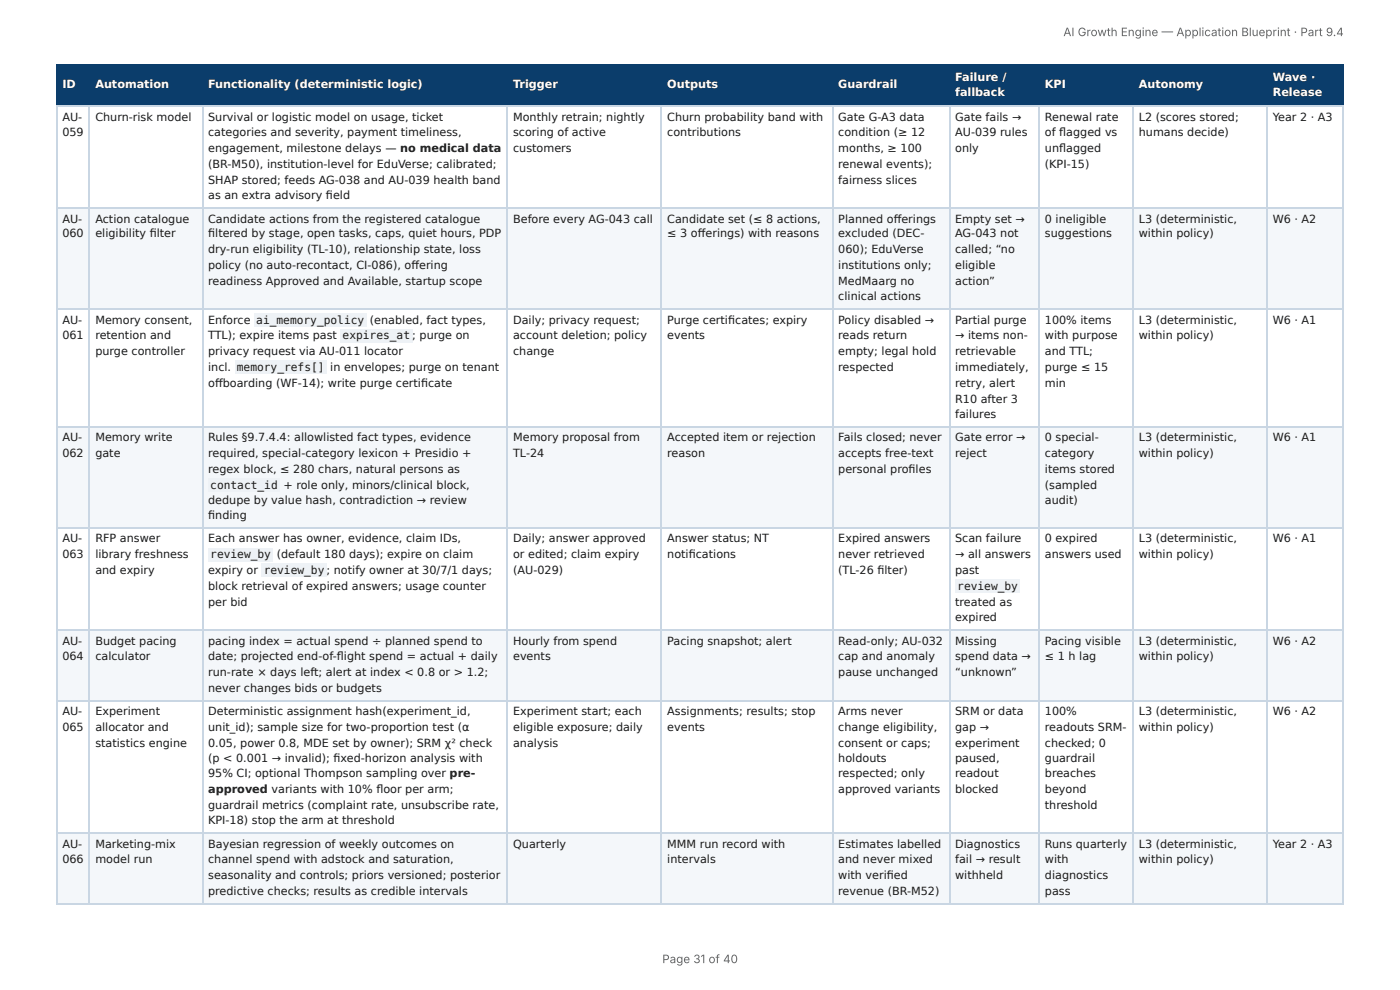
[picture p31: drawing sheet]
<svg xmlns="http://www.w3.org/2000/svg" width="297mm" height="210mm" viewBox="0 0 297 210" stroke-linecap="round" stroke-linejoin="round" font-family="sans-serif">
<defs><g id="words">
<g font-size="2.5" fill="#666">
<text x="225.8" y="7.7">AI Growth Engine — Application Blueprint · Part 9.4</text>
<text x="140.7" y="204.5">Page 31 of 40</text>
</g>
<g font-size="2.4" fill="#fff">
<text x="202.9" y="17.1">Failure /</text>
<text x="270.3" y="17.1">Wave ·</text>
<text x="13.2" y="18.7">ID</text>
<text x="20.3" y="18.7">Automation</text>
<text x="44.2" y="18.7">Functionality (deterministic logic)</text>
<text x="109" y="18.7">Trigger</text>
<text x="141.7" y="18.7">Outputs</text>
<text x="178" y="18.7">Guardrail</text>
<text x="202.9" y="20.5">fallback</text>
<text x="221.9" y="18.7">KPI</text>
<text x="241.9" y="18.7">Autonomy</text>
<text x="270.3" y="20.5">Release</text>
</g>
<g font-size="2.4" fill="#1a1a1a">
<text x="13.2" y="25.6">AU-</text>
<text x="13.2" y="29">059</text>
<text x="20.3" y="25.6">Churn-risk model</text>
<text x="44.2" y="25.6">Survival or logistic model on usage, ticket</text>
<text x="44.2" y="29">categories and severity, payment timeliness,</text>
<text x="109" y="25.6">Monthly retrain; nightly</text>
<text x="109" y="29">scoring of active</text>
<text x="141.7" y="25.6">Churn probability band with</text>
<text x="141.7" y="29">contributions</text>
<text x="178" y="25.6">Gate G-A3 data</text>
<text x="178" y="29">condition (≥ 12</text>
<text x="202.9" y="25.6">Gate fails →</text>
<text x="202.9" y="29">AU-039 rules</text>
<text x="221.9" y="25.6">Renewal rate</text>
<text x="221.9" y="29">of fl agged vs</text>
<text x="241.9" y="25.6">L2 (scores stored;</text>
<text x="241.9" y="29">humans decide)</text>
<text x="270.3" y="25.6">Year 2 · A3</text>
<text x="44.2" y="32.3">engagement, milestone delays — no medical data</text>
<text x="44.2" y="35.7">(BR-M50), institution-level for EduVerse; calibrated;</text>
<text x="109" y="32.3">customers</text>
<text x="178" y="32.3">months, ≥ 100</text>
<text x="178" y="35.7">renewal events);</text>
<text x="202.9" y="32.3">only</text>
<text x="221.9" y="32.3">unfl agged</text>
<text x="221.9" y="35.7">(KPI-15)</text>
<text x="44.2" y="39">SHAP stored; feeds AG-038 and AU-039 health band</text>
<text x="178" y="39">fairness slices</text>
<text x="13.2" y="47.3">AU-</text>
<text x="20.3" y="47.3">Action catalogue</text>
<text x="44.2" y="42.4">as an extra advisory fi eld</text>
<text x="44.2" y="47.3">Candidate actions from the registered catalogue</text>
<text x="109" y="47.3">Before every AG-043 call</text>
<text x="141.7" y="47.3">Candidate set (≤ 8 actions,</text>
<text x="178" y="47.3">Planned off erings</text>
<text x="202.9" y="47.3">Empty set →</text>
<text x="221.9" y="47.3">0 ineligible</text>
<text x="241.9" y="47.3">L3 (deterministic,</text>
<text x="270.3" y="47.3">W6 · A2</text>
<text x="13.2" y="50.4">060</text>
<text x="20.3" y="50.4">eligibility fi lter</text>
<text x="44.2" y="50.4">fi ltered by stage, open tasks, caps, quiet hours, PDP</text>
<text x="44.2" y="53.8">dry-run eligibility (TL-10), relationship state, loss</text>
<text x="141.7" y="50.4">≤ 3 off erings) with reasons</text>
<text x="178" y="50.4">excluded (DEC-</text>
<text x="178" y="53.8">060); EduVerse</text>
<text x="202.9" y="50.4">AG-043 not</text>
<text x="202.9" y="53.8">called; “no</text>
<text x="221.9" y="50.4">suggestions</text>
<text x="241.9" y="50.4">within policy)</text>
<text x="44.2" y="57.1">policy (no auto-recontact, CI-086), off ering</text>
<text x="178" y="57.1">institutions only;</text>
<text x="202.9" y="57.1">eligible</text>
<text x="44.2" y="60.5">readiness Approved and Available, startup scope</text>
<text x="178" y="60.5">MedMaarg no</text>
<text x="178" y="63.8">clinical actions</text>
<text x="202.9" y="60.5">action”</text>
<text x="13.2" y="68.7">AU-</text>
<text x="20.3" y="68.7">Memory consent,</text>
<text x="44.2" y="68.7">Enforce</text>
<text x="54.4" y="68.7">ai_memory_policy</text>
<text x="78.6" y="68.7">(enabled, fact types,</text>
<text x="109" y="68.7">Daily; privacy request;</text>
<text x="141.7" y="68.7">Purge certifi cates; expiry</text>
<text x="178" y="68.7">Policy disabled →</text>
<text x="202.9" y="68.7">Partial purge</text>
<text x="221.9" y="68.7">100% items</text>
<text x="241.9" y="68.7">L3 (deterministic,</text>
<text x="270.3" y="68.7">W6 · A1</text>
<text x="13.2" y="72.1">061</text>
<text x="20.3" y="72.1">retention and</text>
<text x="20.3" y="75.4">purge controller</text>
<text x="44.2" y="72.1">TTL); expire items past</text>
<text x="44.2" y="75.4">privacy request via AU-011 locator</text>
<text x="72.8" y="72.1">expires_at ;</text>
<text x="89.1" y="72.1">purge on</text>
<text x="109" y="72.1">account deletion; policy</text>
<text x="109" y="75.4">change</text>
<text x="141.7" y="72.1">events</text>
<text x="178" y="72.1">reads return</text>
<text x="178" y="75.4">empty; legal hold</text>
<text x="202.9" y="72.1">→ items non-</text>
<text x="202.9" y="75.4">retrievable</text>
<text x="221.9" y="72.1">with purpose</text>
<text x="221.9" y="75.4">and TTL;</text>
<text x="241.9" y="72.1">within policy)</text>
<text x="44.2" y="78.8">incl.</text>
<text x="44.2" y="82.1">off boarding (WF-14); write purge certifi cate</text>
<text x="50.3" y="78.8">memory_refs[]</text>
<text x="70.2" y="78.8">in envelopes; purge on tenant</text>
<text x="178" y="78.8">respected</text>
<text x="202.9" y="78.8">immediately,</text>
<text x="202.9" y="82.1">retry, alert</text>
<text x="221.9" y="78.8">purge ≤ 15</text>
<text x="221.9" y="82.1">min</text>
<text x="202.9" y="85.5">R10 after 3</text>
<text x="202.9" y="88.8">failures</text>
<text x="13.2" y="93.7">AU-</text>
<text x="20.3" y="93.7">Memory write</text>
<text x="44.2" y="93.7">Rules §9.7.4.4: allowlisted fact types, evidence</text>
<text x="109" y="93.7">Memory proposal from</text>
<text x="141.7" y="93.7">Accepted item or rejection</text>
<text x="178" y="93.7">Fails closed; never</text>
<text x="202.9" y="93.7">Gate error →</text>
<text x="221.9" y="93.7">0 special-</text>
<text x="241.9" y="93.7">L3 (deterministic,</text>
<text x="270.3" y="93.7">W6 · A1</text>
<text x="13.2" y="97.1">062</text>
<text x="20.3" y="97.1">gate</text>
<text x="44.2" y="97.1">required, special-category lexicon + Presidio +</text>
<text x="44.2" y="100.5">regex block, ≤ 280 chars, natural persons as</text>
<text x="109" y="97.1">TL-24</text>
<text x="141.7" y="97.1">reason</text>
<text x="178" y="97.1">accepts free-text</text>
<text x="178" y="100.5">personal profi les</text>
<text x="202.9" y="97.1">reject</text>
<text x="221.9" y="97.1">category</text>
<text x="221.9" y="100.5">items stored</text>
<text x="241.9" y="97.1">within policy)</text>
<text x="44.2" y="106.9">dedupe by value hash, contradiction → review</text>
<text x="44.7" y="103.8">contact_id</text>
<text x="60.2" y="103.8">+ role only, minors/clinical block,</text>
<text x="221.9" y="103.8">(sampled</text>
<text x="221.9" y="106.9">audit)</text>
<text x="44.2" y="110.3">fi nding</text>
<text x="13.2" y="115.2">AU-</text>
<text x="13.2" y="118.5">063</text>
<text x="20.3" y="115.2">RFP answer</text>
<text x="20.3" y="118.5">library freshness</text>
<text x="44.2" y="115.2">Each answer has owner, evidence, claim IDs,</text>
<text x="44.7" y="118.5">review_by</text>
<text x="58.8" y="118.5">(default 180 days); expire on claim</text>
<text x="109" y="115.2">Daily; answer approved</text>
<text x="109" y="118.5">or edited; claim expiry</text>
<text x="141.7" y="115.2">Answer status; NT</text>
<text x="141.7" y="118.5">notifi cations</text>
<text x="178" y="115.2">Expired answers</text>
<text x="178" y="118.5">never retrieved</text>
<text x="202.9" y="115.2">Scan failure</text>
<text x="202.9" y="118.5">→ all answers</text>
<text x="221.9" y="115.2">0 expired</text>
<text x="221.9" y="118.5">answers used</text>
<text x="241.9" y="115.2">L3 (deterministic,</text>
<text x="241.9" y="118.5">within policy)</text>
<text x="270.3" y="115.2">W6 · A1</text>
<text x="20.3" y="121.9">and expiry</text>
<text x="44.2" y="121.9">expiry or</text>
<text x="44.2" y="125.3">block retrieval of expired answers; usage counter</text>
<text x="56" y="121.9">review_by</text>
<text x="69.4" y="121.9">; notify owner at 30/7/1 days;</text>
<text x="109" y="121.9">(AU-029)</text>
<text x="178" y="121.9">(TL-26 fi lter)</text>
<text x="202.9" y="121.9">past</text>
<text x="203.3" y="125.3">review_by</text>
<text x="44.2" y="128.6">per bid</text>
<text x="202.9" y="128.6">treated as</text>
<text x="202.9" y="132">expired</text>
<text x="13.2" y="136.9">AU-</text>
<text x="20.3" y="136.9">Budget pacing</text>
<text x="44.2" y="136.9">pacing index = actual spend ÷ planned spend to</text>
<text x="109" y="136.9">Hourly from spend</text>
<text x="141.7" y="136.9">Pacing snapshot; alert</text>
<text x="178" y="136.9">Read-only; AU-032</text>
<text x="202.9" y="136.9">Missing</text>
<text x="221.9" y="136.9">Pacing visible</text>
<text x="241.9" y="136.9">L3 (deterministic,</text>
<text x="270.3" y="136.9">W6 · A2</text>
<text x="13.2" y="140.2">064</text>
<text x="20.3" y="140.2">calculator</text>
<text x="44.2" y="140.2">date; projected end-of-fl ight spend = actual + daily</text>
<text x="44.2" y="143.6">run-rate × days left; alert at index &lt; 0.8 or &gt; 1.2;</text>
<text x="109" y="140.2">events</text>
<text x="178" y="140.2">cap and anomaly</text>
<text x="178" y="143.6">pause unchanged</text>
<text x="202.9" y="140.2">spend data →</text>
<text x="202.9" y="143.6">“unknown”</text>
<text x="221.9" y="140.2">≤ 1 h lag</text>
<text x="241.9" y="140.2">within policy)</text>
<text x="44.2" y="146.9">never changes bids or budgets</text>
<text x="13.2" y="151.8">AU-</text>
<text x="13.2" y="155.2">065</text>
<text x="20.3" y="151.8">Experiment</text>
<text x="20.3" y="155.2">allocator and</text>
<text x="44.2" y="151.8">Deterministic assignment hash(experiment_id,</text>
<text x="44.2" y="155.2">unit_id); sample size for two-proportion test (α</text>
<text x="109" y="151.8">Experiment start; each</text>
<text x="109" y="155.2">eligible exposure; daily</text>
<text x="141.7" y="151.8">Assignments; results; stop</text>
<text x="141.7" y="155.2">events</text>
<text x="178" y="151.8">Arms never</text>
<text x="178" y="155.2">change eligibility,</text>
<text x="202.9" y="151.8">SRM or data</text>
<text x="202.9" y="155.2">gap →</text>
<text x="221.9" y="151.8">100%</text>
<text x="221.9" y="155.2">readouts SRM-</text>
<text x="241.9" y="151.8">L3 (deterministic,</text>
<text x="241.9" y="155.2">within policy)</text>
<text x="270.3" y="151.8">W6 · A2</text>
<text x="20.3" y="158.5">statistics engine</text>
<text x="44.2" y="158.5">0.05, power 0.8, MDE set by owner); SRM χ² check</text>
<text x="44.2" y="161.9">(p &lt; 0.001 → invalid); fi xed-horizon analysis with</text>
<text x="109" y="158.5">analysis</text>
<text x="178" y="158.5">consent or caps;</text>
<text x="178" y="161.9">holdouts</text>
<text x="202.9" y="158.5">experiment</text>
<text x="202.9" y="161.9">paused,</text>
<text x="221.9" y="158.5">checked; 0</text>
<text x="221.9" y="161.9">guardrail</text>
<text x="44.2" y="165">95% CI; optional Thompson sampling over pre-</text>
<text x="178" y="165">respected; only</text>
<text x="202.9" y="165">readout</text>
<text x="221.9" y="165">breaches</text>
<text x="44.2" y="168.4">approved variants with 10% fl oor per arm;</text>
<text x="44.2" y="171.7">guardrail metrics (complaint rate, unsubscribe rate,</text>
<text x="178" y="168.4">approved variants</text>
<text x="202.9" y="168.4">blocked</text>
<text x="221.9" y="168.4">beyond</text>
<text x="221.9" y="171.7">threshold</text>
<text x="13.2" y="180">AU-</text>
<text x="20.3" y="180">Marketing-mix</text>
<text x="44.2" y="175.1">KPI-18) stop the arm at threshold</text>
<text x="44.2" y="180">Bayesian regression of weekly outcomes on</text>
<text x="109" y="180">Quarterly</text>
<text x="141.7" y="180">MMM run record with</text>
<text x="178" y="180">Estimates labelled</text>
<text x="202.9" y="180">Diagnostics</text>
<text x="221.9" y="180">Runs quarterly</text>
<text x="241.9" y="180">L3 (deterministic,</text>
<text x="270.3" y="180">Year 2 · A3</text>
<text x="13.2" y="183.3">066</text>
<text x="20.3" y="183.3">model run</text>
<text x="44.2" y="183.3">channel spend with adstock and saturation,</text>
<text x="141.7" y="183.3">intervals</text>
<text x="178" y="183.3">and never mixed</text>
<text x="202.9" y="183.3">fail → result</text>
<text x="221.9" y="183.3">with</text>
<text x="241.9" y="183.3">within policy)</text>
<text x="44.2" y="186.7">seasonality and controls; priors versioned; posterior</text>
<text x="44.2" y="190">predictive checks; results as credible intervals</text>
<text x="178" y="186.7">with verifi ed</text>
<text x="178" y="190">revenue (BR-M52)</text>
<text x="202.9" y="186.7">withheld</text>
<text x="221.9" y="186.7">diagnostics</text>
<text x="221.9" y="190">pass</text>
</g>
</g></defs>
<g fill="#0b3d6b">
<path d="M12.1 14h7v8.5h-7z"/>
<path d="M19.1 14h23.9v8.5h-23.9z"/>
<path d="M43 14h64.8v8.5h-64.8z"/>
<path d="M107.8 14h32.8v8.5h-32.8z"/>
<path d="M140.6 14h36.2v8.5h-36.2z"/>
<path d="M176.8 14h24.8v8.5h-24.8z"/>
<path d="M201.6 14h19v8.5h-19z"/>
<path d="M220.6 14h20.1v8.5h-20.1z"/>
<path d="M240.7 14h28.4v8.5h-28.4z"/>
<path d="M269.1 14h16.3v8.5h-16.3z"/>
</g>
<g fill="#f4f7fa">
<path d="M12.1 44.1h7v21.7h-7z"/>
<path d="M19.1 44.1h23.9v21.7h-23.9z"/>
<path d="M43 44.1h64.8v21.7h-64.8z"/>
<path d="M107.8 44.1h32.8v21.7h-32.8z"/>
<path d="M140.6 44.1h36.2v21.7h-36.2z"/>
<path d="M176.8 44.1h24.8v21.7h-24.8z"/>
<path d="M201.6 44.1h19v21.7h-19z"/>
<path d="M220.6 44.1h20.1v21.7h-20.1z"/>
<path d="M240.7 44.1h28.4v21.7h-28.4z"/>
<path d="M269.1 44.1h16.3v21.7h-16.3z"/>
<path d="M12.1 90.6h7v21.7h-7z"/>
<path d="M19.1 90.6h23.9v21.7h-23.9z"/>
<path d="M43 90.6h64.8v21.7h-64.8z"/>
<path d="M107.8 90.6h32.8v21.7h-32.8z"/>
<path d="M140.6 90.6h36.2v21.7h-36.2z"/>
<path d="M176.8 90.6h24.8v21.7h-24.8z"/>
<path d="M201.6 90.6h19v21.7h-19z"/>
<path d="M220.6 90.6h20.1v21.7h-20.1z"/>
<path d="M240.7 90.6h28.4v21.7h-28.4z"/>
<path d="M269.1 90.6h16.3v21.7h-16.3z"/>
<path d="M12.1 133.7h7v15h-7z"/>
<path d="M19.1 133.7h23.9v15h-23.9z"/>
<path d="M43 133.7h64.8v15h-64.8z"/>
<path d="M107.8 133.7h32.8v15h-32.8z"/>
<path d="M140.6 133.7h36.2v15h-36.2z"/>
<path d="M176.8 133.7h24.8v15h-24.8z"/>
<path d="M201.6 133.7h19v15h-19z"/>
<path d="M220.6 133.7h20.1v15h-20.1z"/>
<path d="M240.7 133.7h28.4v15h-28.4z"/>
<path d="M269.1 133.7h16.3v15h-16.3z"/>
<path d="M12.1 177.1h7v14.7h-7z"/>
<path d="M19.1 177.1h23.9v14.7h-23.9z"/>
<path d="M43 177.1h64.8v14.7h-64.8z"/>
<path d="M107.8 177.1h32.8v14.7h-32.8z"/>
<path d="M140.6 177.1h36.2v14.7h-36.2z"/>
<path d="M176.8 177.1h24.8v14.7h-24.8z"/>
<path d="M201.6 177.1h19v14.7h-19z"/>
<path d="M220.6 177.1h20.1v14.7h-20.1z"/>
<path d="M240.7 177.1h28.4v14.7h-28.4z"/>
<path d="M269.1 177.1h16.3v14.7h-16.3z"/>
</g>
<path d="M11.9 13.9h273.5M12 13.8v8.9M18.9 13.8v8.9M43.1 13.8v8.9M107.6 13.8v8.9M140.5 13.8v8.9M176.9 13.8v8.9M201.7 13.8v8.9M220.7 13.8v8.9M240.6 13.8v8.9M269.2 13.8v8.9M11.9 22.6h273.5" fill="none" stroke="#0b3d6b" stroke-width=".22"/>
<path d="M285.3 13.8v8.9" fill="none" stroke="#0b3d6b" stroke-width=".21"/>
<g fill="none" stroke="#c9d6e3" stroke-width=".22">
<path d="M11.9 22.6h273.5M12 22.7v169.1M18.9 22.7v169.1M43.1 22.7v169.1M107.6 22.7v169.1M140.5 22.7v169.1M176.9 22.7v169.1M201.7 22.7v169.1M220.7 22.7v169.1M240.6 22.7v169.1M269.2 22.7v169.1M11.9 44.3h273.5"/>
<path d="M11.9 65.7h273.5M11.9 90.7h273.5M11.9 112.2h273.5M11.9 133.9h273.5M11.9 148.8h273.5M11.9 177h273.5M11.9 191.9h273.5"/>
</g>
<path d="M285.3 22.7v169.1" fill="none" stroke="#c9d6e3" stroke-width=".21"/>
<g fill="#eef2f6">
<path d="M53.9 66.5h23.9v2.9h-23.9z"/>
<path d="M72.2 69.8h15.4v2.9h-15.4z"/>
<path d="M49.9 76.5h19.4v2.9h-19.4z"/>
<path d="M44.3 101.6h15.2v2.9h-15.2z"/>
<path d="M44.3 116.3h13.6v2.9h-13.6z"/>
<path d="M55.5 119.7h13.8v2.9h-13.8z"/>
<path d="M202.9 123h13.7v2.9h-13.7z"/>
</g>
<use href="#words"/>
</svg>
